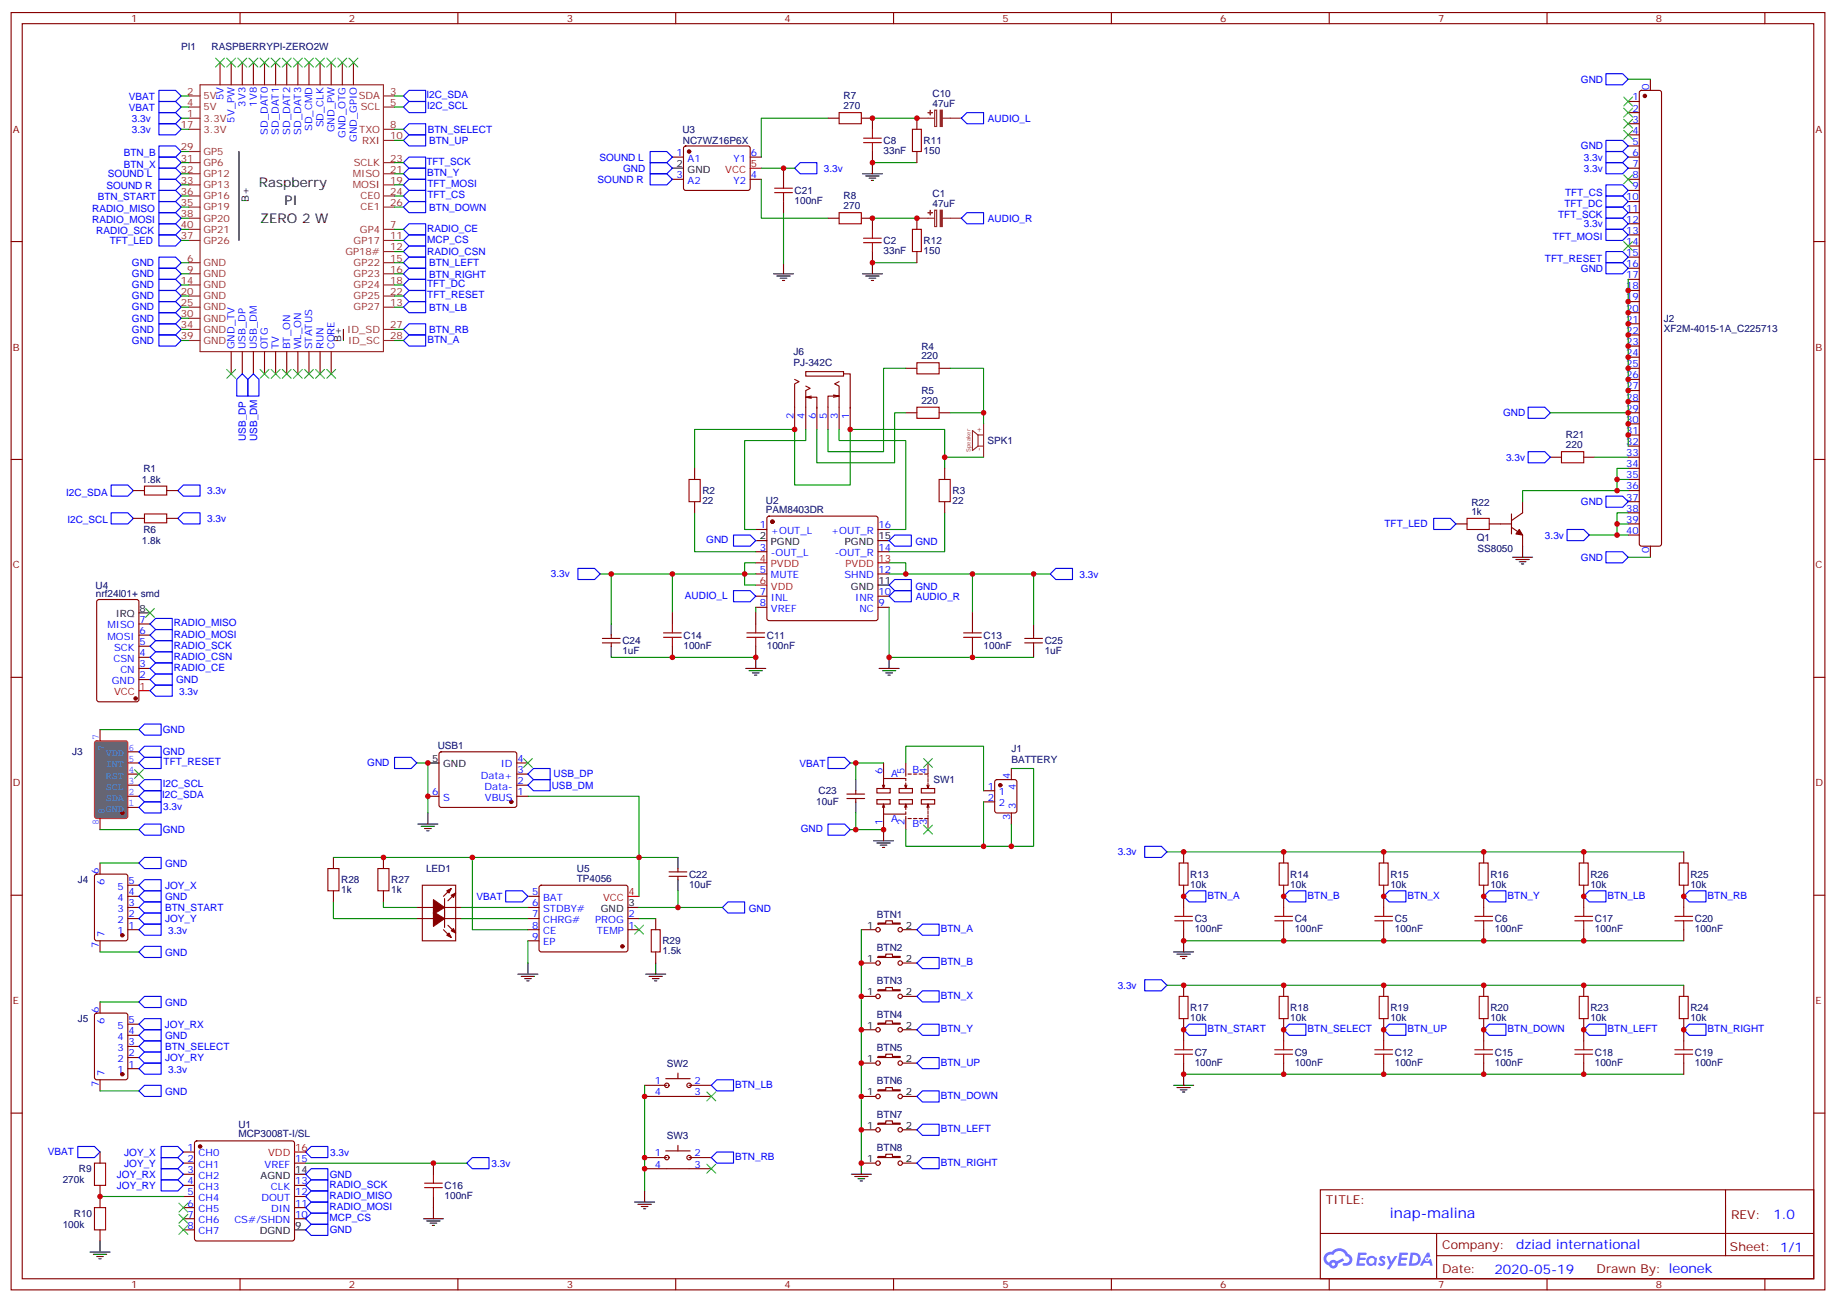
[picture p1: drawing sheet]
<svg xmlns="http://www.w3.org/2000/svg" width="583mm" height="413mm" viewBox="0 0 583 413" stroke-linecap="round" stroke-linejoin="round" font-family="sans-serif">
<defs><g id="words">
<text font-size="4.6" fill="#00f" x="441.2" y="386.6">inap-malina</text>
<g font-size="4.2">
<text x="82.2" y="59.4">Raspberry</text>
<text x="90.3" y="65">PI</text>
<text x="82.5" y="70.7">ZERO 2 W</text>
</g>
<g font-size="4.2" fill="#00f">
<text x="562.9" y="386.8">1.0</text>
<text x="481.3" y="396.4">dziad international</text>
<text x="474.4" y="404.2">2020-05-19</text>
</g>
<g font-size="3.9" fill="#800">
<text x="420.9" y="382.2">TITLE:</text>
<text x="549.5" y="386.8">REV:</text>
<text x="457.8" y="396.4">Company:</text>
<text x="549.1" y="397">Sheet: 1/1</text>
<text x="457.8" y="404">Date:</text>
<text x="506.8" y="404.1">Drawn By: leonek</text>
</g>
<g font-size="3.2" fill="#800">
<text x="41.6" y="7">1</text>
<text x="110.8" y="7">2</text>
<text x="179.9" y="7">3</text>
<text x="249.1" y="7">4</text>
<text x="318.2" y="7">5</text>
<text x="387.3" y="7">6</text>
<text x="456.5" y="7">7</text>
<text x="525.6" y="7">8</text>
<text x="4.1" y="42.1">A</text>
<text x="576.3" y="42.1">A</text>
<text x="4.1" y="111.2">B</text>
<text x="576.3" y="111.2">B</text>
<text x="4.1" y="180.4">C</text>
<text x="576.3" y="180.4">C</text>
<text x="4.1" y="249.5">D</text>
<text x="576.3" y="249.5">D</text>
<text x="4.1" y="318.7">E</text>
<text x="576.3" y="318.7">E</text>
<text x="41.6" y="408.8">1</text>
<text x="110.8" y="408.8">2</text>
<text x="179.9" y="408.8">3</text>
<text x="249.1" y="408.8">4</text>
<text x="318.2" y="408.8">5</text>
<text x="387.3" y="408.8">6</text>
<text x="456.5" y="408.8">7</text>
<text x="525.6" y="408.8">8</text>
</g>
<g font-size="3.2" fill="#000080">
<text x="57.5" y="15.7">PI1</text>
<text x="67.1" y="15.7">RASPBERRYPI-ZERO2W</text>
<text x="267.8" y="34.7">270</text>
<text x="267.8" y="31.5">R7</text>
<text x="296" y="33.9">47uF</text>
<text x="296" y="30.7">C10</text>
<text x="216.6" y="42.2">U3</text>
<text x="216.7" y="45.7">NC7WZ16P6X</text>
<text x="280.5" y="45.7">C8</text>
<text x="293.2" y="45.7">R11</text>
<text x="280.5" y="48.8">33nF</text>
<text x="293.2" y="48.9">150</text>
<text x="252.2" y="64.8">100nF</text>
<text x="252.2" y="61.6">C21</text>
<text x="267.8" y="63.3">R8</text>
<text x="296" y="65.7">47uF</text>
<text x="296" y="62.5">C1</text>
<text x="267.8" y="66.4">270</text>
<text x="280.5" y="77.5">C2</text>
<text x="293.2" y="77.5">R12</text>
<text x="280.5" y="80.6">33nF</text>
<text x="293.2" y="80.6">150</text>
<text x="528.1" y="105.2">XF2M-4015-1A_C225713</text>
<text x="528.1" y="102.1">J2</text>
<text x="251.9" y="112.7">J6</text>
<text x="292.5" y="110.9">R4</text>
<text x="251.8" y="116.3">PJ-342C</text>
<text x="292.5" y="114.1">220</text>
<text x="292.5" y="125">R5</text>
<text x="292.5" y="128.2">220</text>
<text x="313.4" y="141">SPK1</text>
<text x="497.1" y="142.3">220</text>
<text x="497.1" y="139.1">R21</text>
<text x="45.5" y="149.7">R1</text>
<text x="45" y="153.3">1.8k</text>
<text x="223" y="160">22</text>
<text x="223" y="156.8">R2</text>
<text x="243.1" y="160">U2</text>
<text x="302.3" y="160">22</text>
<text x="302.3" y="156.8">R3</text>
<text x="467.1" y="160.5">R22</text>
<text x="243.1" y="162.8">PAM8403DR</text>
<text x="467.1" y="163.4">1k</text>
<text x="45" y="172.7">1.8k</text>
<text x="45.5" y="169.1">R6</text>
<text x="468.8" y="171.6">Q1</text>
<text x="469" y="175.1">SS8050</text>
<text x="30.4" y="186.8">U4</text>
<text x="30.4" y="189.6">nrf24l01+ smd</text>
<text x="217" y="202.7">C14</text>
<text x="243.4" y="202.7">C11</text>
<text x="312.2" y="202.7">C13</text>
<text x="197.6" y="207.6">1uF</text>
<text x="197.6" y="204.5">C24</text>
<text x="217" y="205.9">100nF</text>
<text x="243.4" y="205.9">100nF</text>
<text x="312.2" y="205.9">100nF</text>
<text x="331.6" y="207.6">1uF</text>
<text x="331.6" y="204.5">C25</text>
<text x="23" y="239.7">J3</text>
<text x="138.9" y="237.6">USB1</text>
<text x="321.1" y="238.6">J1</text>
<text x="321" y="242.1">BATTERY</text>
<text x="296.3" y="248.5">SW1</text>
<text x="259.1" y="255.6">10uF</text>
<text x="259.8" y="252">C23</text>
<text x="24.7" y="280.3">J4</text>
<text x="108.3" y="280.3">R28</text>
<text x="124.2" y="280.3">R27</text>
<text x="135.2" y="276.6">LED1</text>
<text x="183.1" y="279.9">TP4056</text>
<text x="183.1" y="276.7">U5</text>
<text x="218.7" y="281.7">10uF</text>
<text x="218.7" y="278.6">C22</text>
<text x="377.8" y="281.7">10k</text>
<text x="377.8" y="278.5">R13</text>
<text x="409.6" y="281.7">10k</text>
<text x="409.6" y="278.5">R14</text>
<text x="441.3" y="281.7">10k</text>
<text x="441.3" y="278.5">R15</text>
<text x="473.1" y="281.7">10k</text>
<text x="473.1" y="278.5">R16</text>
<text x="504.8" y="281.7">10k</text>
<text x="504.8" y="278.5">R26</text>
<text x="536.6" y="281.7">10k</text>
<text x="536.6" y="278.5">R25</text>
<text x="108.3" y="283.5">1k</text>
<text x="124.2" y="283.4">1k</text>
<text x="278.4" y="291.2">BTN1</text>
<text x="379.2" y="292.6">C3</text>
<text x="411" y="292.6">C4</text>
<text x="442.7" y="292.6">C5</text>
<text x="474.5" y="292.6">C6</text>
<text x="506.2" y="292.6">C17</text>
<text x="538" y="292.6">C20</text>
<text x="210.3" y="299.7">R29</text>
<text x="379.2" y="295.8">100nF</text>
<text x="411" y="295.8">100nF</text>
<text x="442.7" y="295.8">100nF</text>
<text x="474.5" y="295.8">100nF</text>
<text x="506.2" y="295.8">100nF</text>
<text x="538" y="295.8">100nF</text>
<text x="210.3" y="302.9">1.5k</text>
<text x="278.4" y="301.8">BTN2</text>
<text x="278.4" y="312.4">BTN3</text>
<text x="278.4" y="323">BTN4</text>
<text x="377.8" y="320.9">R17</text>
<text x="409.6" y="320.9">R18</text>
<text x="441.3" y="320.9">R19</text>
<text x="473.1" y="320.9">R20</text>
<text x="504.8" y="320.9">R23</text>
<text x="536.6" y="320.9">R24</text>
<text x="24.7" y="324.4">J5</text>
<text x="377.8" y="324">10k</text>
<text x="409.6" y="324">10k</text>
<text x="441.3" y="324">10k</text>
<text x="473.1" y="324">10k</text>
<text x="504.8" y="324">10k</text>
<text x="536.6" y="324">10k</text>
<text x="278.4" y="333.6">BTN5</text>
<text x="379.2" y="335">C7</text>
<text x="411" y="335">C9</text>
<text x="442.7" y="335">C12</text>
<text x="474.5" y="335">C15</text>
<text x="506.2" y="335">C18</text>
<text x="538" y="335">C19</text>
<text x="211.6" y="338.5">SW2</text>
<text x="379.2" y="338.2">100nF</text>
<text x="411" y="338.2">100nF</text>
<text x="442.7" y="338.2">100nF</text>
<text x="474.5" y="338.2">100nF</text>
<text x="506.2" y="338.2">100nF</text>
<text x="538" y="338.2">100nF</text>
<text x="278.4" y="344.1">BTN6</text>
<text x="75.7" y="357.9">U1</text>
<text x="278.4" y="354.7">BTN7</text>
<text x="75.7" y="360.9">MCP3008T-I/SL</text>
<text x="211.6" y="361.5">SW3</text>
<text x="278.4" y="365.3">BTN8</text>
<text x="25.1" y="372">R9</text>
<text x="19.9" y="375.5">270k</text>
<text x="141.1" y="377.3">C16</text>
<text x="141.1" y="380.5">100nF</text>
<text x="19.9" y="389.6">100k</text>
<text x="23.4" y="386.1">R10</text>
</g>
<g font-size="3.2" fill="#00f">
<text x="501.8" y="26.2">GND</text>
<text x="523.5" y="28.5" transform="rotate(-90 523.5 28.5)">0</text>
<text x="40.9" y="31.7">VBAT</text>
<text x="40.9" y="35.2">VBAT</text>
<text x="70.9" y="31.8" transform="rotate(-90 70.9 31.8)">5V</text>
<text x="78" y="33.8" transform="rotate(-90 78 33.8)">3V3</text>
<text x="81.5" y="33.8" transform="rotate(-90 81.5 33.8)">1V8</text>
<text x="135.4" y="31.1">I2C_SDA</text>
<text x="135.5" y="34.5">I2C_SCL</text>
<text x="518.2" y="31.9">1</text>
<text x="518.2" y="35.4">2</text>
<text x="41.9" y="38.6">3.3v</text>
<text x="74.4" y="38.9" transform="rotate(-90 74.4 38.9)">5V_PW</text>
<text x="99.1" y="41.6" transform="rotate(-90 99.1 41.6)">SD_CMD</text>
<text x="102.7" y="40.4" transform="rotate(-90 102.7 40.4)">SD_CLK</text>
<text x="106.2" y="42" transform="rotate(-90 106.2 42)">GND_PW</text>
<text x="313.6" y="38.6">AUDIO_L</text>
<text x="518.2" y="38.9">3</text>
<text x="41.9" y="42.1">3.3v</text>
<text x="85" y="42.8" transform="rotate(-90 85 42.8)">SD_DAT0</text>
<text x="88.5" y="42.8" transform="rotate(-90 88.5 42.8)">SD_DAT1</text>
<text x="92.1" y="42.8" transform="rotate(-90 92.1 42.8)">SD_DAT2</text>
<text x="95.6" y="42.8" transform="rotate(-90 95.6 42.8)">SD_DAT3</text>
<text x="109.7" y="43.8" transform="rotate(-90 109.7 43.8)">GND_OTG</text>
<text x="113.2" y="45.1" transform="rotate(-90 113.2 45.1)">GND_GPIO</text>
<text x="135.8" y="42.1">BTN_SELECT</text>
<text x="136.2" y="45.6">BTN_UP</text>
<text x="501.8" y="47.4">GND</text>
<text x="518.2" y="42.4">4</text>
<text x="518.2" y="46">5</text>
<text x="39.3" y="49.7">BTN_B</text>
<text x="39.3" y="53.2">BTN_X</text>
<text x="135.4" y="52.3">TFT_SCK</text>
<text x="190.2" y="51">SOUND L</text>
<text x="214.8" y="49.5">1</text>
<text x="218.3" y="51.3">A1</text>
<text x="232.9" y="51.3">Y1</text>
<text x="238.3" y="49.5">6</text>
<text x="502.8" y="51">3.3v</text>
<text x="518.2" y="49.5">6</text>
<text x="518.2" y="53">7</text>
<text x="33.8" y="59.8">SOUND R</text>
<text x="34.3" y="56.3">SOUND L</text>
<text x="135.6" y="55.8">BTN_Y</text>
<text x="135.7" y="59.4">TFT_MOSI</text>
<text x="189.7" y="58.1">SOUND R</text>
<text x="197.8" y="54.4">GND</text>
<text x="214.8" y="56.6">3</text>
<text x="218.3" y="58.3">A2</text>
<text x="232.9" y="58.3">Y2</text>
<text x="238.3" y="56.6">4</text>
<text x="261.5" y="54.6">3.3v</text>
<text x="502.8" y="54.5">3.3v</text>
<text x="518.2" y="56.6">8</text>
<text x="31" y="63.4">BTN_START</text>
<text x="135.7" y="62.7">TFT_CS</text>
<text x="496.6" y="65.7">TFT_DC</text>
<text x="496.8" y="62.2">TFT_CS</text>
<text x="516.1" y="63.6">10</text>
<text x="518.2" y="60.1">9</text>
<text x="29.2" y="67.3">RADIO_MISO</text>
<text x="29.3" y="70.7">RADIO_MOSI</text>
<text x="136.3" y="66.9">BTN_DOWN</text>
<text x="313.6" y="70.4">AUDIO_R</text>
<text x="494.6" y="69.1">TFT_SCK</text>
<text x="516.1" y="67.1">11</text>
<text x="516.1" y="70.7">12</text>
<text x="30.6" y="74.3">RADIO_SCK</text>
<text x="34.8" y="77.4">TFT_LED</text>
<text x="135.6" y="73.5">RADIO_CE</text>
<text x="135.6" y="77">MCP_CS</text>
<text x="493" y="76.1">TFT_MOSI</text>
<text x="502.8" y="72.1">3.3v</text>
<text x="516.1" y="74.2">13</text>
<text x="516.1" y="77.7">14</text>
<text x="135.6" y="80.8">RADIO_CSN</text>
<text x="490.4" y="83.3">TFT_RESET</text>
<text x="516.1" y="81.2">15</text>
<text x="41.9" y="87.9">GND</text>
<text x="41.9" y="84.4">GND</text>
<text x="136.3" y="84.5">BTN_LEFT</text>
<text x="136.3" y="88.1">BTN_RIGHT</text>
<text x="501.8" y="86.2">GND</text>
<text x="516.1" y="84.8">16</text>
<text x="516.1" y="88.3">17</text>
<text x="41.9" y="95">GND</text>
<text x="41.9" y="91.5">GND</text>
<text x="135.6" y="91">TFT_DC</text>
<text x="135.6" y="94.5">TFT_RESET</text>
<text x="516.1" y="91.8">18</text>
<text x="516.1" y="95.4">19</text>
<text x="41.9" y="98.5">GND</text>
<text x="136.3" y="98.6">BTN_LB</text>
<text x="516.1" y="98.9">20</text>
<text x="41.9" y="105.6">GND</text>
<text x="41.9" y="102.1">GND</text>
<text x="136.3" y="105.7">BTN_RB</text>
<text x="516.1" y="102.4">21</text>
<text x="516.1" y="105.9">22</text>
<text x="41.9" y="109.1">GND</text>
<text x="74.4" y="110.9" transform="rotate(-90 74.4 110.9)">GND_TV</text>
<text x="78" y="110.9" transform="rotate(-90 78 110.9)">USB_DP</text>
<text x="81.5" y="110.9" transform="rotate(-90 81.5 110.9)">USB_DM</text>
<text x="85" y="110.9" transform="rotate(-90 85 110.9)">OTG</text>
<text x="88.5" y="110.9" transform="rotate(-90 88.5 110.9)">TV</text>
<text x="92.1" y="110.9" transform="rotate(-90 92.1 110.9)">BT_ON</text>
<text x="95.6" y="110.9" transform="rotate(-90 95.6 110.9)">WL_ON</text>
<text x="99.1" y="110.9" transform="rotate(-90 99.1 110.9)">STATUS</text>
<text x="102.7" y="110.9" transform="rotate(-90 102.7 110.9)">RUN</text>
<text x="106.2" y="110.9" transform="rotate(-90 106.2 110.9)">CORE</text>
<text x="135.7" y="108.8">BTN_A</text>
<text x="516.1" y="109.5">23</text>
<text x="516.1" y="113">24</text>
<text x="516.1" y="116.5">25</text>
<text x="516.1" y="120.1">26</text>
<text x="516.1" y="123.6">27</text>
<text x="516.1" y="127.1">28</text>
<text x="516.1" y="130.6">29</text>
<text x="251.9" y="133" transform="rotate(-90 251.9 133)">2</text>
<text x="255.4" y="133" transform="rotate(-90 255.4 133)">4</text>
<text x="258.9" y="133" transform="rotate(-90 258.9 133)">6</text>
<text x="262.5" y="133" transform="rotate(-90 262.5 133)">5</text>
<text x="266" y="133" transform="rotate(-90 266 133)">3</text>
<text x="269.5" y="133" transform="rotate(-90 269.5 133)">1</text>
<text x="477.1" y="132">GND</text>
<text x="516.1" y="134.2">30</text>
<text x="516.1" y="137.7">31</text>
<text x="78.1" y="139.9" transform="rotate(-90 78.1 139.9)">USB_DP</text>
<text x="81.6" y="139.9" transform="rotate(-90 81.6 139.9)">USB_DM</text>
<text x="516.1" y="141.2">32</text>
<text x="478.1" y="146.2">3.3v</text>
<text x="516.1" y="144.7">33</text>
<text x="516.1" y="148.3">34</text>
<text x="516.1" y="151.8">35</text>
<text x="516.1" y="155.3">36</text>
<text x="21" y="157.3">I2C_SDA</text>
<text x="65.7" y="156.9">3.3v</text>
<text x="501.8" y="160.3">GND</text>
<text x="516.1" y="158.9">37</text>
<text x="21.4" y="166.1">I2C_SCL</text>
<text x="65.7" y="165.7">3.3v</text>
<text x="241.2" y="167.7">1</text>
<text x="278.9" y="167.7">16</text>
<text x="439.5" y="167.3">TFT_LED</text>
<text x="516.1" y="162.4">38</text>
<text x="516.1" y="165.9">39</text>
<text x="224.2" y="172.4">GND</text>
<text x="244.7" y="169.4">+OUT_L</text>
<text x="263.8" y="169.4">+OUT_R</text>
<text x="290.6" y="173">GND</text>
<text x="490.4" y="170.9">3.3v</text>
<text x="516.1" y="169.4">40</text>
<text x="241.2" y="174.7">3</text>
<text x="244.7" y="176.5">-OUT_L</text>
<text x="265" y="176.5">-OUT_R</text>
<text x="278.9" y="174.7">14</text>
<text x="501.8" y="177.9">GND</text>
<text x="523.5" y="175.5" transform="rotate(-90 523.5 175.5)">0</text>
<text x="174.9" y="183.2">3.3v</text>
<text x="241.2" y="181.8">5</text>
<text x="244.7" y="183.6">MUTE</text>
<text x="268" y="183.6">SHND</text>
<text x="278.9" y="181.8">12</text>
<text x="342.7" y="183.4">3.3v</text>
<text x="217.4" y="190.2">AUDIO_L</text>
<text x="241.2" y="188.8">7</text>
<text x="244.7" y="190.6">INL</text>
<text x="271.5" y="190.6">INR</text>
<text x="278.9" y="188.8">10</text>
<text x="290.6" y="187.1">GND</text>
<text x="290.7" y="190.3">AUDIO_R</text>
<text x="44.3" y="197.7">7</text>
<text x="241.2" y="192.4">8</text>
<text x="244.7" y="194.1">VREF</text>
<text x="272.8" y="194.1">NC</text>
<text x="278.9" y="192.4">9</text>
<text x="34.1" y="203">MOSI</text>
<text x="34.1" y="199.4">MISO</text>
<text x="44.3" y="201.2">6</text>
<text x="55.2" y="198.8">RADIO_MISO</text>
<text x="55.2" y="202.3">RADIO_MOSI</text>
<text x="36.2" y="206.5">SCK</text>
<text x="44.3" y="208.2">4</text>
<text x="44.3" y="204.7">5</text>
<text x="55.2" y="205.8">RADIO_SCK</text>
<text x="55.2" y="209.4">RADIO_CSN</text>
<text x="36" y="210">CSN</text>
<text x="38.2" y="213.5">CN</text>
<text x="44.3" y="215.3">2</text>
<text x="44.3" y="211.8">3</text>
<text x="55.2" y="212.9">RADIO_CE</text>
<text x="35.5" y="217.1">GND</text>
<text x="55.9" y="216.9">GND</text>
<text x="56.9" y="220.4">3.3v</text>
<text x="51.7" y="232.6">GND</text>
<text x="51.7" y="239.6">GND</text>
<text x="51.9" y="242.8">TFT_RESET</text>
<text x="116.6" y="242.9">GND</text>
<text x="159" y="243.5">ID</text>
<text x="164.2" y="245.3">3</text>
<text x="164.2" y="241.8">4</text>
<text x="253.7" y="243.3">VBAT</text>
<text x="280.1" y="245.6" transform="rotate(-90 280.1 245.6)">6</text>
<text x="287.2" y="245.6" transform="rotate(-90 287.2 245.6)">5</text>
<text x="289.6" y="245.2">B</text>
<text x="294.2" y="245.6" transform="rotate(-90 294.2 245.6)">4</text>
<text x="51.7" y="249.7">I2C_SCL</text>
<text x="152.6" y="247.1">Data+</text>
<text x="153.8" y="250.6">Data-</text>
<text x="164.2" y="248.8">2</text>
<text x="175.1" y="250.3">USB_DM</text>
<text x="175.7" y="246.7">USB_DP</text>
<text x="282.9" y="246.6">A</text>
<text x="313.5" y="250.6">1</text>
<text x="320.7" y="247.2" transform="rotate(-90 320.7 247.2)">4</text>
<text x="322.4" y="250.7" transform="rotate(-90 322.4 250.7)">4</text>
<text x="51.4" y="253.2">I2C_SDA</text>
<text x="51.8" y="257.2">3.3v</text>
<text x="137.2" y="252.3">6</text>
<text x="140.7" y="254.1">S</text>
<text x="153.9" y="254.1">VBUS</text>
<text x="164.2" y="252.3">1</text>
<text x="313.5" y="254.1">2</text>
<text x="317" y="252.3">1</text>
<text x="317" y="255.9">2</text>
<text x="322.4" y="256.7" transform="rotate(-90 322.4 256.7)">3</text>
<text x="280.1" y="261.8" transform="rotate(-90 280.1 261.8)">1</text>
<text x="282.9" y="260.8">A</text>
<text x="287.2" y="261.8" transform="rotate(-90 287.2 261.8)">2</text>
<text x="289.6" y="262.5">B</text>
<text x="294.2" y="261.8" transform="rotate(-90 294.2 261.8)">3</text>
<text x="320.7" y="260.2" transform="rotate(-90 320.7 260.2)">3</text>
<text x="51.7" y="264.3">GND</text>
<text x="254.2" y="264.2">GND</text>
<text x="52.4" y="275.1">GND</text>
<text x="354.8" y="271.4">3.3v</text>
<text x="31.4" y="277.2" transform="rotate(-90 31.4 277.2)">6</text>
<text x="33.2" y="280.7" transform="rotate(-90 33.2 280.7)">6</text>
<text x="40.7" y="280.6">5</text>
<text x="37.2" y="285.9">4</text>
<text x="37.2" y="282.3">5</text>
<text x="40.7" y="287.6">3</text>
<text x="40.7" y="284.1">4</text>
<text x="52.4" y="282.1">JOY_X</text>
<text x="52.4" y="285.7">GND</text>
<text x="151.2" y="285.7">VBAT</text>
<text x="168.9" y="284.1">5</text>
<text x="168.9" y="287.6">6</text>
<text x="172.4" y="285.9">BAT</text>
<text x="383.3" y="285.2">BTN_A</text>
<text x="415.1" y="285.2">BTN_B</text>
<text x="446.8" y="285.2">BTN_X</text>
<text x="478.6" y="285.2">BTN_Y</text>
<text x="510.3" y="285.2">BTN_LB</text>
<text x="542.1" y="285.2">BTN_RB</text>
<text x="37.2" y="292.9">2</text>
<text x="37.2" y="289.4">3</text>
<text x="40.7" y="291.1">2</text>
<text x="52.4" y="289.2">BTN_START</text>
<text x="52.4" y="292.7">JOY_Y</text>
<text x="168.9" y="291.1">7</text>
<text x="172.4" y="289.4">STDBY#</text>
<text x="172.4" y="292.9">CHRG#</text>
<text x="188.9" y="292.9">PROG</text>
<text x="199.5" y="291.1">2</text>
<text x="237.7" y="289.4">GND</text>
<text x="33.2" y="297.3" transform="rotate(-90 33.2 297.3)">7</text>
<text x="37.2" y="296.4">1</text>
<text x="40.7" y="294.7">1</text>
<text x="53.4" y="296.2">3.3v</text>
<text x="168.9" y="294.7">8</text>
<text x="168.9" y="298.2">9</text>
<text x="172.4" y="296.4">CE</text>
<text x="172.4" y="300">EP</text>
<text x="189.5" y="296.4">TEMP</text>
<text x="199.5" y="294.7">1</text>
<text x="298.6" y="295.8">BTN_A</text>
<text x="31.4" y="300.8" transform="rotate(-90 31.4 300.8)">7</text>
<text x="52.4" y="303.3">GND</text>
<text x="298.6" y="306.4">BTN_B</text>
<text x="298.6" y="317">BTN_X</text>
<text x="354.8" y="313.7">3.3v</text>
<text x="31.4" y="321.3" transform="rotate(-90 31.4 321.3)">6</text>
<text x="52.4" y="319.2">GND</text>
<text x="33.2" y="324.8" transform="rotate(-90 33.2 324.8)">6</text>
<text x="37.2" y="330">4</text>
<text x="37.2" y="326.4">5</text>
<text x="40.7" y="328.2">4</text>
<text x="40.7" y="324.7">5</text>
<text x="52.4" y="326.2">JOY_RX</text>
<text x="52.4" y="329.8">GND</text>
<text x="298.6" y="327.6">BTN_Y</text>
<text x="383.3" y="327.6">BTN_START</text>
<text x="415.1" y="327.6">BTN_SELECT</text>
<text x="446.8" y="327.6">BTN_UP</text>
<text x="478.6" y="327.6">BTN_DOWN</text>
<text x="510.3" y="327.6">BTN_LEFT</text>
<text x="542.1" y="327.6">BTN_RIGHT</text>
<text x="37.2" y="333.5">3</text>
<text x="40.7" y="335.2">2</text>
<text x="40.7" y="331.7">3</text>
<text x="52.4" y="333.3">BTN_SELECT</text>
<text x="33.2" y="341.3" transform="rotate(-90 33.2 341.3)">7</text>
<text x="37.2" y="340.5">1</text>
<text x="37.2" y="337">2</text>
<text x="40.7" y="338.8">1</text>
<text x="52.4" y="336.8">JOY_RY</text>
<text x="53.4" y="340.3">3.3v</text>
<text x="298.6" y="338.1">BTN_UP</text>
<text x="31.4" y="344.8" transform="rotate(-90 31.4 344.8)">7</text>
<text x="52.4" y="347.4">GND</text>
<text x="207.9" y="344.1">1</text>
<text x="207.9" y="347.6">4</text>
<text x="220.5" y="344.1">2</text>
<text x="220.5" y="347.6">3</text>
<text x="233.4" y="345.2">BTN_LB</text>
<text x="298.6" y="348.7">BTN_DOWN</text>
<text x="298.6" y="359.3">BTN_LEFT</text>
<text x="59.5" y="365.2">1</text>
<text x="15.2" y="366.6">VBAT</text>
<text x="39.5" y="366.7">JOY_X</text>
<text x="39.5" y="370.2">JOY_Y</text>
<text x="59.5" y="368.8">2</text>
<text x="63" y="367">CH0</text>
<text x="63" y="370.5">CH1</text>
<text x="84" y="370.5">VREF</text>
<text x="93.7" y="368.8">15</text>
<text x="104.8" y="366.7">3.3v</text>
<text x="156" y="370.2">3.3v</text>
<text x="207.9" y="367">1</text>
<text x="207.9" y="370.5">4</text>
<text x="220.5" y="367">2</text>
<text x="220.5" y="370.5">3</text>
<text x="233.4" y="368.1">BTN_RB</text>
<text x="298.6" y="369.9">BTN_RIGHT</text>
<text x="37.1" y="373.8">JOY_RX</text>
<text x="37.1" y="377.3">JOY_RY</text>
<text x="59.5" y="372.3">3</text>
<text x="59.5" y="375.8">4</text>
<text x="63" y="374.1">CH2</text>
<text x="63" y="377.6">CH3</text>
<text x="86" y="377.6">CLK</text>
<text x="93.7" y="375.8">13</text>
<text x="104.6" y="376.9">RADIO_SCK</text>
<text x="104.6" y="373.8">GND</text>
<text x="59.5" y="379.3">5</text>
<text x="59.5" y="382.9">6</text>
<text x="63" y="381.1">CH4</text>
<text x="83" y="381.1">DOUT</text>
<text x="93.7" y="382.9">11</text>
<text x="93.7" y="379.3">12</text>
<text x="104.6" y="380.5">RADIO_MISO</text>
<text x="104.6" y="384">RADIO_MOSI</text>
<text x="59.5" y="386.4">7</text>
<text x="59.5" y="389.9">8</text>
<text x="63" y="384.6">CH5</text>
<text x="63" y="388.2">CH6</text>
<text x="74.4" y="388.2">CS#/SHDN</text>
<text x="86" y="384.6">DIN</text>
<text x="93.7" y="386.4">10</text>
<text x="104.6" y="387.5">MCP_CS</text>
<text x="63" y="391.7">CH7</text>
<text x="104.6" y="391.4">GND</text>
</g>
<g font-size="3.2" fill="#8d2323">
<text x="59.4" y="33.6">4</text>
<text x="59.4" y="30.1">2</text>
<text x="64.6" y="35">5V</text>
<text x="64.6" y="31.5">5V</text>
<text x="113.9" y="31.5">SDA</text>
<text x="114.5" y="35">SCL</text>
<text x="123.8" y="30.1">3</text>
<text x="123.8" y="33.6">5</text>
<text x="57.4" y="40.7">17</text>
<text x="59.4" y="37.1">1</text>
<text x="64.6" y="38.6">3.3V</text>
<text x="123.8" y="40.7">8</text>
<text x="57.4" y="47.7">29</text>
<text x="64.6" y="42.1">3.3V</text>
<text x="114" y="42.1">TXO</text>
<text x="114.9" y="45.6">RXI</text>
<text x="123.8" y="44.2">10</text>
<text x="57.4" y="51.3">31</text>
<text x="64.6" y="49.1">GP5</text>
<text x="64.6" y="52.7">GP6</text>
<text x="112.3" y="52.7">SCLK</text>
<text x="123.8" y="51.3">23</text>
<text x="57.4" y="54.8">32</text>
<text x="57.4" y="58.3">33</text>
<text x="64.6" y="56.2">GP12</text>
<text x="64.6" y="59.7">GP13</text>
<text x="112" y="59.7">MOSI</text>
<text x="112" y="56.2">MISO</text>
<text x="123.8" y="58.3">19</text>
<text x="123.8" y="54.8">21</text>
<text x="57.4" y="65.4">35</text>
<text x="57.4" y="61.8">36</text>
<text x="64.6" y="63.3">GP16</text>
<text x="114.4" y="63.3">CE0</text>
<text x="123.8" y="65.4">26</text>
<text x="123.8" y="61.8">24</text>
<text x="57.4" y="68.9">38</text>
<text x="64.6" y="66.8">GP19</text>
<text x="64.6" y="70.3">GP20</text>
<text x="114.4" y="66.8">CE1</text>
<text x="57.4" y="76">37</text>
<text x="57.4" y="72.4">40</text>
<text x="64.6" y="77.4">GP26</text>
<text x="64.6" y="73.8">GP21</text>
<text x="112.2" y="77.4">GP17</text>
<text x="114.3" y="73.8">GP4</text>
<text x="123.8" y="72.4">7</text>
<text x="123.8" y="76">11</text>
<text x="59.4" y="83">6</text>
<text x="109.6" y="80.9">GP18#</text>
<text x="123.8" y="83">15</text>
<text x="123.8" y="79.5">12</text>
<text x="59.4" y="86.5">9</text>
<text x="64.6" y="87.9">GND</text>
<text x="64.6" y="84.4">GND</text>
<text x="112.2" y="84.4">GP22</text>
<text x="112.2" y="87.9">GP23</text>
<text x="123.8" y="86.5">16</text>
<text x="57.4" y="93.6">20</text>
<text x="57.4" y="90.1">14</text>
<text x="64.6" y="95">GND</text>
<text x="64.6" y="91.5">GND</text>
<text x="112.2" y="95">GP25</text>
<text x="112.2" y="91.5">GP24</text>
<text x="123.8" y="93.6">22</text>
<text x="123.8" y="90.1">18</text>
<text x="57.4" y="97.1">25</text>
<text x="57.4" y="100.6">30</text>
<text x="64.6" y="98.5">GND</text>
<text x="112.2" y="98.5">GP27</text>
<text x="123.8" y="97.1">13</text>
<text x="57.4" y="104.2">34</text>
<text x="57.4" y="107.7">39</text>
<text x="64.6" y="102.1">GND</text>
<text x="64.6" y="105.6">GND</text>
<text x="110.2" y="105.6">ID_SD</text>
<text x="123.8" y="104.2">27</text>
<text x="123.8" y="107.7">28</text>
<text x="64.6" y="109.1">GND</text>
<text x="110.5" y="109.1">ID_SC</text>
</g>
<g font-size="3.2">
<text x="214.8" y="53">2</text>
<text x="218.3" y="54.8">GND</text>
<text x="79" y="64" transform="rotate(-90 79 64)">B+</text>
<text x="108.3" y="108.4" transform="rotate(-90 108.3 108.4)">B+</text>
<text x="241.2" y="171.2">2</text>
<text x="244.7" y="173">PGND</text>
<text x="268.2" y="173">PGND</text>
<text x="278.9" y="171.2">15</text>
<text x="278.9" y="185.3">11</text>
<text x="270.1" y="187.1">GND</text>
<text x="36.8" y="195.9">IRQ</text>
<text x="44.3" y="194.1">8</text>
<text x="137.2" y="241.8">5</text>
<text x="140.7" y="243.5">GND</text>
<text x="199.5" y="287.6">3</text>
<text x="190.7" y="289.4">GND</text>
<text x="275.3" y="294.7">1</text>
<text x="287.5" y="294.7">2</text>
<text x="275.3" y="305.3">1</text>
<text x="287.5" y="305.3">2</text>
<text x="275.3" y="315.8">1</text>
<text x="287.5" y="315.8">2</text>
<text x="275.3" y="326.4">1</text>
<text x="287.5" y="326.4">2</text>
<text x="275.3" y="337">1</text>
<text x="287.5" y="337">2</text>
<text x="275.3" y="347.6">1</text>
<text x="287.5" y="347.6">2</text>
<text x="275.3" y="358.2">1</text>
<text x="287.5" y="358.2">2</text>
<text x="275.3" y="368.8">1</text>
<text x="287.5" y="368.8">2</text>
<text x="82.7" y="374.1">AGND</text>
<text x="93.7" y="372.3">14</text>
<text x="93.7" y="389.9">9</text>
<text x="82.5" y="391.7">DGND</text>
</g>
<g font-size="3.2" fill="#f00">
<text x="238.3" y="53">5</text>
<text x="230.2" y="54.8">VCC</text>
<text x="241.2" y="178.3">4</text>
<text x="278.9" y="178.3">13</text>
<text x="241.2" y="185.3">6</text>
<text x="244.7" y="180">PVDD</text>
<text x="268.4" y="180">PVDD</text>
<text x="244.7" y="187.1">VDD</text>
<text x="36.2" y="220.6">VCC</text>
<text x="44.3" y="218.8">1</text>
<text x="191.4" y="285.9">VCC</text>
<text x="199.5" y="284.1">4</text>
<text x="93.7" y="365.2">16</text>
<text x="85.1" y="367">VDD</text>
</g>
<g font-size="3.2" fill="#00a5ff">
<text x="31.4" y="234.9" transform="rotate(-90 31.4 234.9)">7</text>
<text x="33.2" y="238.3" transform="rotate(-90 33.2 238.3)">7</text>
<text x="33.5" y="240">VDD</text>
<text x="40.7" y="238.2">6</text>
<text x="33.5" y="243.5">INT</text>
<text x="40.7" y="245.3">4</text>
<text x="40.7" y="241.8">5</text>
<text x="33.5" y="250.6">SCL</text>
<text x="33.5" y="247.1">RST</text>
<text x="40.7" y="248.8">3</text>
<text x="33.5" y="257.6">GND</text>
<text x="33.5" y="254.1">SDA</text>
<text x="40.7" y="255.9">1</text>
<text x="40.7" y="252.3">2</text>
<text x="31.4" y="261.8" transform="rotate(-90 31.4 261.8)">8</text>
<text x="33.2" y="258.4" transform="rotate(-90 33.2 258.4)">8</text>
</g>
<g font-size="2.5" fill="#8d2323">
<text x="311.5" y="137.3" transform="rotate(-90 311.5 137.3)">+</text>
<text x="311.5" y="143.2" transform="rotate(-90 311.5 143.2)">-</text>
</g>
<text font-size="1.8" fill="#8d2323" x="308.1" y="143.4" transform="rotate(-90 308.1 143.4)">Speaker</text>
</g></defs>
<g fill="none" stroke="#870000" stroke-width=".35">
<path d="M3.5 4h575.8v405.3h-575.8zM7.1 7.5h568.6v398.3h-568.6zM76.2 4v3.5M145.3 4v3.5M214.5 4v3.5M283.6 4v3.5M352.8 4v3.5M421.9 4v3.5M491.1 4v3.5M560.2 4v3.5M3.5 76.7h3.6M575.7 76.7h3.6"/>
<path d="M3.5 145.8h3.6M575.7 145.8h3.6M3.5 214.9h3.6M575.7 214.9h3.6M3.5 284.1h3.6M575.7 284.1h3.6M3.5 353.2h3.6M575.7 353.2h3.6M419.1 377.6h156.6v28.2h-156.6zM547.7 377.6v20.9M419.1 391.4h156.5M456 398.5h119.6"/>
<path d="M456 391.4v14.1M76.2 405.8v3.5M145.3 405.8v3.5M214.5 405.8v3.5M283.6 405.8v3.5M352.8 405.8v3.5M421.9 405.8v3.5M491.1 405.8v3.5M560.2 405.8v3.5"/>
</g>
<g fill="#5487ff">
<path d="M438.1 398.8a1.22 1.22 0 0 1 1.7 .2l-.4 .6a.47 .47 0 0 0-.3-.4 .47 .47 0 0 0-.5 .2l.1 .2a1.14 1.14 0 0 1 .8 1.8 1.14 1.14 0 0 1-1.9 0l-.2-.2 .5-.6 .7 .4a.29 .29 0 0 0 .3-.2 .29 .29 0 0 0-.2-.3 1.04 1.04 0 0 1-.6-1.7z"/>
<path d="M431.1 397.5h2.3l.4 .2-.2 .5h-1.8l-.1 .9h1.5l.3 .4-.3 .3h-1.6l-.2 1.1 1.7 .1 .2 .3-.2 .3-2.6 .1z"/>
<path d="M444.2 397.5l2.7 .2-.1 .5h-1.8l-.2 .9h1.6l.3 .4-.4 .3h-1.6l-.1 1.1 1.7 .1 .2 .3-.2 .3-2.7 .1z"/>
<path d="M453 397.5h.7l.3 1.3-.6 .3a.69 .69 0 0 0-1 .3 .69 .69 0 0 0 .4 .9 .69 .69 0 0 0 .9-.6l.5-.3 .6 2.2h-.8l-.3-.8h-1.7l-.5 .8h-.8z"/>
<path d="M440.2 398.6h.8l.6 1.8 1.1-1.8h.9l-2.6 4.2h-.8l.9-1.6z"/>
<path d="M447.8 397.5l-.6 4.2h1.3a2.11 2.11 0 0 0 2.5-2.2 2.11 2.11 0 0 0-2.5-2zM448.5 398.2a1.43 1.43 0 0 1 1.6 1.6 1.43 1.43 0 0 1-2 1.1z"/>
<path d="M434.1 399.1a1.54 1.54 0 0 0-.1 2.2 1.54 1.54 0 0 0 2.1 .1l.7 .3 .3-2.3-.6-.3a1.49 1.49 0 0 0-2.4 0zM434.3 400.1a.95 .95 0 0 1 1.9 0 .95 .95 0 0 1-1.9 0z"/>
<path d="M420.8 397.9a2.18 2.18 0 0 0 1.1 3.7 1.44 1.44 0 0 0 1.6 .9 1.44 1.44 0 0 0 1.2-1.5l2-1-.5-.7-1.9 1a1.47 1.47 0 0 0-2.4 .4 1.39 1.39 0 0 1-.7-1.9 1.39 1.39 0 0 1 2-.5 2.12 2.12 0 0 1 2.2-1.3 2.12 2.12 0 0 1 1.9 1.7 1.14 1.14 0 0 1 1 1.4 1.14 1.14 0 0 1-1.6 .7 .43 .43 0 0 0-.5 .4 .43 .43 0 0 0 .4 .5 1.98 1.98 0 0 0 2.5-1.3 1.98 1.98 0 0 0-1.2-2.5 3.1 3.1 0 0 0-5.3-.7l-.9 .1zM422.7 401.2a.55 .55 0 0 1 1.1 0 .55 .55 0 0 1-1.1 0z"/>
<circle cx="453" cy="399.6" r=".26"/>
</g>
<g fill="none" stroke="#870000" stroke-width=".35">
<path d="M213.4 49.8h3.6M213.4 56.9h3.6M217.2 46.5l.5-.2 20 .1 .4 .6v13l-.7 .4h-20l-.4-.7v-12.7zM238.1 49.8h3.6M238.1 56.9h3.6M255.8 117.9h12v1.4h-12zM267.8 118.6h2.1v11M252.2 120.4l1.4 .7-1.4 .7v14.5M255.8 122.5l1.4 .7-1.4 .7v12.4M257.5 126.4l-1.7-.4h3.5v3.6M257.5 125.7l-1.7 .3M259.3 129.2v7.1"/>
<path d="M264.6 125.3l1.7 .4h-3.5v10.6M266.3 121.1l-1.4 .7 1.4 .7v13.8M266.3 125.7l-1.7 .3M269.9 129.2v7.1M239.9 168h3.5M239.9 175.1h3.5M243.7 164l.4-.2h33.9l.5 .2 .2 .5v31.8l-.2 .4-.5 .3h-33.9l-.5-.3-.2-.4v-31.8zM278.7 168h3.5M278.7 175.1h3.5M30.9 190.5l.5-.2h12l.6 .4 .1 31.3-.5 .7h-12.2l-.7-.5v-31.2zM44.1 198h3.5M239.9 182.1h3.5"/>
<path d="M239.9 189.2h3.5M239.9 192.7h3.5M278.7 182.1h3.5M278.7 189.2h3.5M278.7 192.7h3.5M44.1 215.7h3.5M44.1 212.1h3.5M44.1 208.6h3.5M44.1 205.1h3.5M44.1 201.5h3.5M278.3 250.2h4.3v1.4h-4.3zM278.3 253.8h4.3v1.4h-4.3z"/>
<path d="M280.1 256.2l.4-1v3.1h7v-.7M280.5 255.2l.3 1M280.5 242.1v5M280.5 258.3v5M280.8 249.2l-.3 1M285.4 250.2h4.2v1.4h-4.2zM285.4 253.8h4.2v1.4h-4.2zM287.2 256.2l.3-1v1.7M287.5 248.5v1.7l-.3-1M287.5 247.8v-.7h-7v3.1l-.4-1M287.5 255.2l.4 1M287.5 242.1v4.2"/>
<path d="M287.5 259v4.3M287.9 249.2l-.4 1M288.2 259.8h1.1M288.2 245.6h1.1M290 259.8h1M290 245.6h1M291.7 259.8h1.1M291.7 245.6h1.1M292.5 250.2h4.2v1.4h-4.2zM292.5 253.8h4.2v1.4h-4.2zM293.5 259.8h1.1v3.5M294.2 256.2l.4-1v1.7"/>
<path d="M294.6 248.5v1.7l-.4-1M294.6 255.2l.3 1M294.6 242.1v3.5h-1.1M294.6 246v.7M294.6 247.1v1M294.6 257.3v1M294.6 258.7v.7M294.9 249.2l-.3 1"/>
</g>
<g fill="#870000" stroke="#870000" stroke-width=".35">
<circle cx="43" cy="221.7" r=".53"/>
<circle cx="245.2" cy="165.6" r=".53"/>
<circle cx="218.7" cy="48.1" r=".53"/>
</g>
<path d="M238.1 53.4h3.6M239.9 178.6h3.5M278.7 178.6h3.5M239.9 185.7h3.5M44.1 219.2h3.5" fill="none" stroke="#f00" stroke-width=".35"/>
<g fill="none" stroke="#000" stroke-width=".35">
<path d="M213.4 53.4h3.6M273.8 55.1h6.3M274.8 55.8h4.2M275.9 56.6h2.1M276.6 57.3h.7M276.9 51.6v3.5M239.9 171.6h3.5M278.7 171.6h3.5M44.1 194.5h3.5M278.7 185.7h3.5M236.7 212.1h6.4M237.8 212.8h4.2"/>
<path d="M238.8 213.5h2.1M239.5 214.2h.7M239.9 208.6v3.5M279 212.1h6.4M280.1 212.8h4.2M281.2 213.5h2.1M281.9 214.2h.7M282.2 208.6v3.5M375.7 298.6v3.5M372.5 302.1h6.4M373.6 302.8h4.2M374.6 303.5h2.2"/>
<path d="M375.4 304.2h.7M372.5 344.4h6.4M373.6 345.1h4.2M374.6 345.8h2.2M375.4 346.5h.7M375.7 340.9v3.5M28.6 397.3h6.3M29.6 398h4.3M30.7 398.7h2.1M31.4 399.5h.7M31.7 393.8v3.5"/>
</g>
<g fill="none" stroke="#00f" stroke-width=".35">
<path d="M206.4 48.1h5.3l1.7 1.7-1.7 1.8h-5.3zM206.4 55.1h5.3l1.7 1.8-1.7 1.8h-5.3zM206.4 51.6h5.3l1.7 1.8-1.7 1.7h-5.3zM252.2 53.4l1.8-1.8h5.3v3.5h-5.3zM35.3 153.9h5.3l1.7 1.8-1.7 1.7h-5.3zM58.2 153.9h5.3v3.5h-5.3l-1.8-1.7zM35.3 162.7h5.3l1.7 1.8-1.7 1.8h-5.3zM56.4 164.5l1.8-1.8h5.3v3.6h-5.3zM47.6 198l1.8-1.7h5.3v3.5h-5.3zM183.4 180.4h5.3l1.8 1.7-1.8 1.8h-5.3zM333.4 182.1l1.7-1.7h5.3v3.5h-5.3zM47.6 201.5l1.8-1.7h5.3v3.5h-5.3z"/>
<path d="M47.6 205.1l1.8-1.8h5.3v3.5h-5.3zM47.6 208.6l1.8-1.8h5.3v3.6h-5.3zM47.6 212.1l1.8-1.7h5.3v3.5h-5.3zM47.6 215.7l1.8-1.8h5.3v3.5h-5.3zM47.6 219.2l1.8-1.8h5.3v3.5h-5.3zM262.8 240.3h5.3l1.8 1.8-1.8 1.8h-5.3zM363.4 268.6h5.3l1.7 1.7-1.7 1.8h-5.3zM375.7 284.4l1.8-1.7h5.3v3.5h-5.3zM407.5 284.4l1.7-1.7h5.3v3.5h-5.3zM439.2 284.4l1.8-1.7h5.3v3.5h-5.3zM471 284.4l1.7-1.7h5.3v3.5h-5.3zM363.4 310.9h5.3l1.7 1.8-1.7 1.7h-5.3z"/>
<path d="M375.7 326.8l1.8-1.8h5.3v3.5h-5.3zM407.5 326.8l1.7-1.8h5.3v3.5h-5.3zM24.7 363.8h5.3l1.7 1.8-1.7 1.7h-5.3zM51.2 363.8h5.2l1.8 1.8-1.8 1.7h-5.2zM97 365.6l1.8-1.8h5.3v3.5h-5.3z"/>
</g>
<path d="M291 37.5h5.7M296.7 35h.6v5.1h-.6zM299.2 37.5h6M310.4 138h1.8M310.4 138v3.6M310.4 138l-1.7-1.4v6.4l1.7-1.4M312.2 134.5v10.6M310.4 141.6h1.8" fill="none" stroke="#8c2424" stroke-width=".35"/>
<path d="M262.8 37.5h-21.1v12.3M241.7 56.9v12.4h21.1M276.9 51.6h14.1M276.9 83.4h14.1M194 208.6h45.9M370.4 270.3h164.1M375.7 298.6h158.8M375.7 340.9h158.8" fill="none" stroke="#008700" stroke-width=".35"/>
<g fill="#8c2424" stroke="#8c2424" stroke-width=".35">
<path d="M298.4 35h.7v5.1h-.7z"/>
<path d="M295.3 35v1.4z"/>
<path d="M294.6 35.7l1.4 .1z"/>
</g>
<path d="M293.2 240.7l2.8 2.8M296 240.7l-2.8 2.8M293.2 261.9l2.8 2.8M296 261.9l-2.8 2.8" fill="none" stroke="#3c3" stroke-width=".35"/>
<path d="M30.2 235.3l.5-.2h9.2l.6 .4 .1 23.5-.5 .7-9.4 .1-.7-.5v-23.5z" fill="#666" stroke="#ff1463" stroke-width=".35"/>
<g fill="#870000" stroke="#870000" stroke-width=".35">
<path d="M482.2 168l1.1 1.8-2.1-.4z"/>
<path d="M143.2 295.4l.7-.7 .7 1.4z"/>
<path d="M142.5 296.1l.7 1.4-1.4-.7z"/>
<path d="M137.6 289.4l3.5 2.1-3.5 2.5z"/>
<path d="M143.2 284.1l1.4-.7-.7 1.4z"/>
<path d="M141.8 282.7l1.4-.7-.7 1.4z"/>
<path d="M137.6 285.5l3.5 2.5-3.5 2.1z"/>
<circle cx="38.8" cy="258" r=".53"/>
<circle cx="63.5" cy="363.8" r=".53"/>
<circle cx="317.5" cy="249.2" r=".53"/>
<circle cx="522.1" cy="30.4" r=".53"/>
<circle cx="38.8" cy="296.8" r=".53"/>
<circle cx="38.8" cy="340.9" r=".53"/>
<circle cx="197.6" cy="300.3" r=".53"/>
<circle cx="162.3" cy="254.5" r=".53"/>
</g>
<g fill="none" stroke="#870000" stroke-width=".35">
<path d="M69.8 19.9v7M73.4 19.9v7M76.9 19.9v7M80.4 19.9v7M84 19.9v7M87.5 19.9v7M91 19.9v7M94.5 19.9v7M98.1 19.9v7M101.6 19.9v7M105.1 19.9v7M108.7 19.9v7"/>
<path d="M112.2 19.9v7M262.8 37.5h3.5M273.4 37.5h3.5v3.5M291 37.5v3.5M516.8 32.2h3.5M516.8 35.7h3.5M516.8 39.3h3.5M520.6 28.9l.5-.2h5.6l.5 .2 .2 .5v143.2l-.2 .5-.5 .2h-5.6l-.5-.2-.3-.5v-143.2zM523.9 25.2v3.5M248.7 53.4v3.5M276.9 48.1v3.5M291 48.1v3.5"/>
<path d="M516.8 42.8h3.5M516.8 46.3h3.5M516.8 49.8h3.5M516.8 53.4h3.5M516.8 56.9h3.5M248.7 64v3.5M262.8 69.3h3.5M273.4 69.3h3.5v3.5M276.9 79.8v3.6M291 69.3v3.5M291 79.8v3.6M516.8 60.4h3.5"/>
<path d="M516.8 64h3.5M516.8 67.5h3.5M516.8 71h3.5M516.8 74.5h3.5M516.8 78.1h3.5M516.8 81.6h3.5M516.8 85.1h3.5M516.8 88.7h3.5M516.8 92.2h3.5M516.8 95.7h3.5M516.8 99.2h3.5M73.4 111.6v7"/>
<path d="M76.9 111.6v7M80.4 111.6v7M84 111.6v7M87.5 111.6v7M91 111.6v7M94.5 111.6v7M98.1 111.6v7M101.6 111.6v7M105.1 111.6v7M287.5 116.9h3.5M298.1 116.9h3.5M516.8 102.8h3.5"/>
<path d="M516.8 106.3h3.5M516.8 109.8h3.5M516.8 113.3h3.5M516.8 116.9h3.5M287.5 131h3.5M298.1 131h3.5M516.8 120.4h3.5M516.8 123.9h3.5M516.8 127.5h3.5M516.8 131h3.5M516.8 134.5h3.5M516.8 138h3.5"/>
<path d="M42.3 155.7h3.6M52.9 155.7h3.5M220.5 148.6v3.6M220.5 159.2v3.5M299.9 148.6v3.6M299.9 159.2v3.5M483.3 159.2v3.5l-3.5 2.5M492.1 145.1h3.6M502.7 145.1h3.5M516.8 141.6h3.5M516.8 145.1h3.5M516.8 148.6h3.5"/>
<path d="M516.8 152.2h3.5M516.8 155.7h3.5M516.8 159.2h3.5M42.3 164.5h3.6M52.9 164.5h3.5M462.1 166.3h3.6M472.7 166.3h7.1M479.8 167.3l3.5 2.5v3.5M479.8 163.1v6.3M516.8 162.7h3.5M516.8 166.3h3.5M516.8 169.8h3.5"/>
<path d="M523.9 173.3v3.5M213.4 194.5v3.5M239.9 194.5v3.5M308.7 194.5v3.5M191.2 204h5.6M191.2 202.6h5.6M194 201.5v1.1M194 204v1.1M213.4 205.1v3.5M239.9 205.1v3.5M308.7 205.1v3.5M325.3 204h5.6"/>
<path d="M325.3 202.6h5.6M328.1 201.5v1.1M328.1 204v1.1M31.7 231.5v3.6M40.6 238.6h3.5M139.6 238.8l.5-.2h23.2l.5 .2 .2 .5v16.5l-.7 .4h-23.5l-.5-.7v-16.2zM31.7 259.8v3.5M40.6 256.2h3.5M40.6 252.7h3.5M40.6 249.2h3.5M40.6 245.6h3.5M40.6 242.1h3.5"/>
<path d="M135.8 252.7h3.5M164 252.7h3.6M164 249.2h3.6M164 245.6h3.6M164 242.1h3.6M268.8 253.4h5.7M268.8 252h5.7M271.6 250.9v1.1M271.6 253.4v1.1M312.2 250.9h3.5M312.2 254.5h3.5M316 247.6l.4-.2h5.7l.6 .4 .1 9.5-.5 .6-5.9 .1-.6-.5-.1-9.4z"/>
<path d="M321 243.9v3.5M321 258v3.5M30.2 277.6l.5-.2h9.2l.6 .4 .1 20.1-.5 .6-9.4 .1-.7-.5v-20zM31.7 273.9v3.5M105.8 272.1v3.5M121.7 272.1v3.5M212.4 278.1h5.6M212.4 276.7h5.6M215.2 275.6v1.1M215.2 278.1v1.1M375.7 270.3v3.6M407.5 270.3v3.6"/>
<path d="M439.2 270.3v3.6M471 270.3v3.6M502.7 270.3v3.6M534.5 270.3v3.6M31.7 298.6v3.5M40.6 295h3.5M40.6 291.5h3.5M40.6 288h3.5M40.6 284.4h3.5M40.6 280.9h3.5M105.8 282.7v3.5M121.7 282.7v3.5"/>
<path d="M132.3 291.5h5.3M132.3 288h5.3M134.1 280.9h10.5v17.7h-10.5zM140.8 295l2.4 2.5M141.1 291.5h5.3M141.1 288h5.3M141.1 285.2v9.1M142.2 293.6l2.4 2.5M143.2 282l-2.4 2.4M144.6 283.4l-2.4 2.5M167.6 295h3.5M167.6 291.5h3.5"/>
<path d="M167.6 288h3.5M167.6 284.4h3.5M167.6 298.6h3.5M171.3 281.1l.5-.2h26.8l.5 .2 .2 .5v20.1l-.7 .4-27.1-.1-.4-.6v-19.8zM199.3 295h3.5M199.3 291.5h3.5M208.1 291.5v3.5M273.4 295h4.6M278.7 292.9h2.5v-.7h2.1v.7h2.5v.4h-7.1zM286.5 295h4.5M375.7 280.9v7.1M375.7 295v3.6"/>
<path d="M407.5 280.9v7.1M407.5 295v3.6M439.2 280.9v7.1M439.2 295v3.6M471 280.9v7.1M471 295v3.6M502.7 280.9v7.1M502.7 295v3.6M534.5 280.9v7.1M534.5 295v3.6M31.7 318v3.5M208.1 302.1v3.5"/>
<path d="M273.4 305.6h4.6M273.4 316.2h4.6M278.7 303.5h2.5v-.7h2.1v.7h2.5v.3h-7.1zM278.7 314.1h2.5v-.7h2.1v.7h2.5v.3h-7.1zM286.5 305.6h4.5M286.5 316.2h4.5M375.7 312.7v3.5M407.5 312.7v3.5M439.2 312.7v3.5M471 312.7v3.5M502.7 312.7v3.5M534.5 312.7v3.5"/>
<path d="M30.2 321.7l.5-.2h9.2l.6 .4 .1 20-.5 .7-9.4 .1-.7-.5v-20zM40.6 339.1h3.5M40.6 335.6h3.5M40.6 332.1h3.5M40.6 328.5h3.5M40.6 325h3.5M273.4 326.8h4.6M273.4 337.4h4.6M278.7 324.7h2.5v-.7h2.1v.7h2.5v.3h-7.1zM278.7 335.2h2.5v-.7h2.1v.7h2.5v.4h-7.1zM286.5 326.8h4.5M286.5 337.4h4.5"/>
<path d="M375.7 323.3v7M375.7 337.4v3.5M407.5 323.3v7M407.5 337.4v3.5M439.2 323.3v7M439.2 337.4v3.5M471 323.3v7M471 337.4v3.5M502.7 323.3v7M502.7 337.4v3.5M534.5 323.3v7M534.5 337.4v3.5"/>
<path d="M31.7 342.7v3.5M204.6 347.9h21.2M204.6 344.4h7.1M211.3 342.3h7.8M215.2 340.5v1.8M218.7 344.4h7.1M273.4 347.9h4.6M273.4 358.5h4.6M278.7 345.8h2.5v-.7h2.1v.7h2.5v.4h-7.1zM278.7 356.4h2.5v-.7h2.1v.7h2.5v.4h-7.1zM286.5 347.9h4.5M286.5 358.5h4.5"/>
<path d="M31.7 365.6v3.5M31.7 376.2v7M58.2 365.6h3.5M58.2 369.1h3.5M58.2 372.6h3.5M58.2 376.2h3.5M58.2 379.7h3.5M62 362.3l.4-.2h30.4l.5 .2 .2 .5v30.3l-.2 .5-.5 .2h-30.4l-.5-.2-.2-.5v-30.3zM93.5 369.1h3.5M93.5 376.2h3.5M93.5 379.7h3.5M137.6 369.1v3.5"/>
<path d="M137.6 379.7v3.5M204.6 367.3h7.1M204.6 370.9h21.2M211.3 365.2h7.8M215.2 363.5v1.7M218.7 367.3h7.1M273.4 369.1h4.6M278.7 367h2.5v-.7h2.1v.7h2.5v.3h-7.1zM286.5 369.1h4.5M31.7 390.3v3.5M58.2 383.2h3.5M58.2 386.8h3.5"/>
<path d="M58.2 390.3h3.5M93.5 383.2h3.5M93.5 386.8h3.5"/>
<circle cx="278.7" cy="295" r=".71"/>
<circle cx="285.8" cy="295" r=".71"/>
<circle cx="278.7" cy="305.6" r=".71"/>
<circle cx="278.7" cy="316.2" r=".71"/>
<circle cx="285.8" cy="316.2" r=".71"/>
<circle cx="285.8" cy="305.6" r=".71"/>
<circle cx="278.7" cy="337.4" r=".71"/>
<circle cx="278.7" cy="326.8" r=".71"/>
<circle cx="285.8" cy="337.4" r=".71"/>
<circle cx="285.8" cy="326.8" r=".71"/>
<circle cx="211.7" cy="344.4" r=".71"/>
<circle cx="218.7" cy="344.4" r=".71"/>
<circle cx="278.7" cy="358.5" r=".71"/>
<circle cx="278.7" cy="347.9" r=".71"/>
<circle cx="285.8" cy="358.5" r=".71"/>
<circle cx="285.8" cy="347.9" r=".71"/>
<circle cx="211.7" cy="367.3" r=".71"/>
<circle cx="218.7" cy="367.3" r=".71"/>
<circle cx="278.7" cy="369.1" r=".71"/>
<circle cx="285.8" cy="369.1" r=".71"/>
</g>
<g fill="none" stroke="#000" stroke-width=".35">
<path d="M75.8 48.1v28.2M245.5 86.9h6.4M246.6 87.6h4.2M247.6 88.3h2.2M248.4 89h.7M248.7 83.4v3.5M273.8 86.9h6.3M274.8 87.6h4.2M275.9 88.3h2.1M276.6 89h.7M276.9 83.4v3.5M109 104.5v3.6"/>
<path d="M480.1 176.8h6.4M481.2 177.6h4.2M482.2 178.3h2.2M483 179h.7M483.3 173.3v3.5M194 198v3.5M328.1 198v3.5M194 205.1v3.5M328.1 205.1v3.5M135.8 242.1h3.5M135.8 258v3.5M271.6 247.4v3.5"/>
<path d="M271.6 254.5v3.5M132.6 261.5h6.4M133.7 262.2h4.2M134.8 262.9h2.1M135.5 263.6h.7M215.2 272.1v3.5M215.2 279.2v3.5M277.3 266.8h6.3M278.3 267.5h4.3M279.4 268.2h2.1M280.1 268.9h.7M280.5 263.3v3.5"/>
<path d="M199.3 288h3.5M164.4 309.1h6.3M165.5 309.8h4.2M166.5 310.6h2.1M167.2 311.3h.7M167.6 305.6v3.5M205 309.1h6.3M206 309.8h4.3M207.1 310.6h2.1M207.8 311.3h.7M208.1 305.6v3.5M93.5 372.6h3.5"/>
<path d="M204.6 377.9v3.6M270.2 372.6h6.4M271.3 373.3h4.2M272.3 374.1h2.2M273 374.8h.8M273.4 369.1v3.5M93.5 390.3h3.5M134.4 386.8h6.4M135.5 387.5h4.2M136.5 388.2h2.1M137.2 388.9h.7M137.6 383.2v3.6"/>
<path d="M201.4 381.5h6.4M202.5 382.2h4.2M203.6 382.9h2.1M204.3 383.6h.7"/>
</g>
<path d="M199.3 284.4h3.5M93.5 365.6h3.5" fill="none" stroke="#f00" stroke-width=".35"/>
<g fill="none" stroke="#3c3" stroke-width=".35">
<path d="M68.4 18.5l2.9 2.8M71.3 18.5l-2.9 2.8M72 18.5l2.8 2.8M74.8 18.5l-2.8 2.8M75.5 18.5l2.8 2.8M78.3 18.5l-2.8 2.8M79 18.5l2.8 2.8M81.8 18.5l-2.8 2.8M82.5 18.5l2.9 2.8M85.4 18.5l-2.9 2.8M86.1 18.5l2.8 2.8M88.9 18.5l-2.8 2.8"/>
<path d="M89.6 18.5l2.8 2.8M92.4 18.5l-2.8 2.8M93.1 18.5l2.9 2.8M96 18.5l-2.9 2.8M96.7 18.5l2.8 2.8M99.5 18.5l-2.8 2.8M100.2 18.5l2.8 2.8M103 18.5l-2.8 2.8M103.7 18.5l2.8 2.8M106.5 18.5l-2.8 2.8M107.2 18.5l2.9 2.8M110.1 18.5l-2.9 2.8"/>
<path d="M110.8 18.5l2.8 2.8M113.6 18.5l-2.8 2.8M515.4 30.8l2.8 2.8M515.4 34.3l2.8 2.8M515.4 37.9l2.8 2.8M518.2 30.8l-2.8 2.8M518.2 34.3l-2.8 2.8M518.2 37.9l-2.8 2.8M515.4 41.4l2.8 2.8M515.4 55.5l2.8 2.8M518.2 41.4l-2.8 2.8M518.2 55.5l-2.8 2.8"/>
<path d="M515.4 76.7l2.8 2.8M518.2 76.7l-2.8 2.8M72 117.2l2.8 2.9M74.8 117.2l-2.8 2.9M82.5 117.2l2.9 2.9M85.4 117.2l-2.9 2.9M86.1 117.2l2.8 2.9M88.9 117.2l-2.8 2.9M89.6 117.2l2.8 2.9M92.4 117.2l-2.8 2.9M93.1 117.2l2.9 2.9M96 117.2l-2.9 2.9"/>
<path d="M96.7 117.2l2.8 2.9M99.5 117.2l-2.8 2.9M100.2 117.2l2.8 2.9M103 117.2l-2.8 2.9M103.7 117.2l2.8 2.9M106.5 117.2l-2.8 2.9M46.2 193.1l2.8 2.8M49 193.1l-2.8 2.8M42.7 244.2l2.8 2.9M45.5 244.2l-2.8 2.9M166.2 240.7l2.8 2.8M169 240.7l-2.8 2.8"/>
<path d="M201.4 293.6l2.9 2.8M204.3 293.6l-2.9 2.8M224.4 346.5l2.8 2.9M227.2 346.5l-2.8 2.9M224.4 369.5l2.8 2.8M227.2 369.5l-2.8 2.8M56.8 381.8l2.8 2.8M56.8 385.3l2.8 2.9M56.8 388.9l2.8 2.8M59.6 381.8l-2.8 2.8M59.6 385.3l-2.8 2.9M59.6 388.9l-2.8 2.8"/>
</g>
<g fill="none" stroke="#00f" stroke-width=".35">
<path d="M50.4 28.7h5.3l1.8 1.7-1.8 1.8h-5.3zM50.4 32.2h5.3l1.8 1.8-1.8 1.7h-5.3zM50.4 35.7h5.3l1.8 1.8-1.8 1.8h-5.3zM50.4 39.3h5.3l1.8 1.7-1.8 1.8h-5.3zM128.1 30.4l1.7-1.7h5.3v3.5h-5.3zM128.1 34l1.7-1.8h5.3v3.5h-5.3zM306.9 35.7h5.3v3.6h-5.3l-1.7-1.8zM509.8 23.4h5.3l1.7 1.8-1.7 1.7h-5.3zM50.4 53.4h5.3l1.8 1.7-1.8 1.8h-5.3zM50.4 56.9h5.3l1.8 1.8-1.8 1.7h-5.3zM50.4 46.3h5.3l1.8 1.8-1.8 1.7h-5.3zM50.4 49.8h5.3l1.8 1.8-1.8 1.8h-5.3z"/>
<path d="M128.1 58.7l1.7-1.8h5.3v3.5h-5.3zM128.1 51.6l1.7-1.8h5.3v3.6h-5.3zM128.1 55.1l1.7-1.7h5.3v3.5h-5.3zM128.1 41l1.7-1.7h5.3v3.5h-5.3zM128.1 44.6l1.7-1.8h5.3v3.5h-5.3zM509.8 44.6h5.3l1.7 1.7-1.7 1.8h-5.3zM509.8 48.1h5.3l1.7 1.7-1.7 1.8h-5.3zM509.8 51.6h5.3l1.7 1.8-1.7 1.7h-5.3zM509.8 58.7h5.3l1.7 1.7-1.7 1.8h-5.3zM50.4 74.5h5.3l1.8 1.8-1.8 1.8h-5.3zM50.4 64h5.3l1.8 1.7-1.8 1.8h-5.3zM50.4 71h5.3l1.8 1.8-1.8 1.7h-5.3z"/>
<path d="M50.4 67.5h5.3l1.8 1.8-1.8 1.7h-5.3zM50.4 60.4h5.3l1.8 1.8-1.8 1.8h-5.3zM128.1 62.2l1.7-1.8h5.3v3.6h-5.3zM128.1 79.8l1.7-1.7h5.3v3.5h-5.3zM128.1 72.8l1.7-1.8h5.3v3.5h-5.3zM128.1 76.3l1.7-1.8h5.3v3.6h-5.3zM128.1 65.7l1.7-1.7h5.3v3.5h-5.3zM306.9 67.5h5.3v3.5h-5.3l-1.7-1.7zM509.8 79.8h5.3l1.7 1.8-1.7 1.8h-5.3zM509.8 72.8h5.3l1.7 1.7-1.7 1.8h-5.3zM509.8 65.7h5.3l1.7 1.8-1.7 1.8h-5.3zM509.8 62.2h5.3l1.7 1.8-1.7 1.7h-5.3z"/>
<path d="M509.8 69.3h5.3l1.7 1.7-1.7 1.8h-5.3zM50.4 99.2h5.3l1.8 1.8-1.8 1.8h-5.3zM50.4 95.7h5.3l1.8 1.8-1.8 1.7h-5.3zM50.4 92.2h5.3l1.8 1.7-1.8 1.8h-5.3zM50.4 88.7h5.3l1.8 1.7-1.8 1.8h-5.3zM50.4 85.1h5.3l1.8 1.8-1.8 1.8h-5.3zM50.4 81.6h5.3l1.8 1.8-1.8 1.7h-5.3zM128.1 93.9l1.7-1.7h5.3v3.5h-5.3zM128.1 90.4l1.7-1.7h5.3v3.5h-5.3zM128.1 83.4l1.7-1.8h5.3v3.5h-5.3zM128.1 86.9l1.7-1.8h5.3v3.6h-5.3zM128.1 97.5l1.7-1.8h5.3v3.5h-5.3z"/>
<path d="M509.8 83.4h5.3l1.7 1.7-1.7 1.8h-5.3zM50.4 106.3h5.3l1.8 1.8-1.8 1.7h-5.3zM50.4 102.8h5.3l1.8 1.7-1.8 1.8h-5.3zM76.9 118.6l1.8 1.8v5.3h-3.6v-5.3zM80.4 118.6l1.8 1.8v5.3h-3.5v-5.3zM128.1 104.5l1.7-1.7h5.3v3.5h-5.3zM128.1 108.1l1.7-1.8h5.3v3.5h-5.3zM485.1 129.2h5.3l1.7 1.8-1.7 1.8h-5.3zM485.1 143.3h5.3l1.7 1.8-1.7 1.8h-5.3zM509.8 157.4h5.3l1.7 1.8-1.7 1.8h-5.3zM232.8 169.8h5.3l1.8 1.8-1.8 1.7h-5.3zM282.2 171.6l1.8-1.8h5.3v3.5h-5.3z"/>
<path d="M455.1 164.5h5.3l1.7 1.8-1.7 1.7h-5.3zM497.4 168h5.3l1.8 1.8-1.8 1.8h-5.3zM509.8 175.1h5.3l1.7 1.7-1.7 1.8h-5.3zM232.8 187.4h5.3l1.8 1.8-1.8 1.8h-5.3zM282.2 189.2l1.8-1.8h5.3v3.6h-5.3zM282.2 185.7l1.8-1.8h5.3v3.5h-5.3zM44.1 238.6l1.8-1.8h5.3v3.5h-5.3zM44.1 231.5l1.8-1.7h5.3v3.5h-5.3zM44.1 256.2l1.8-1.7h5.3v3.5h-5.3zM44.1 252.7l1.8-1.8h5.3v3.6h-5.3zM44.1 249.2l1.8-1.8h5.3v3.5h-5.3zM44.1 242.1l1.8-1.8h5.3v3.6h-5.3z"/>
<path d="M125.2 240.3h5.3l1.8 1.8-1.8 1.8h-5.3zM167.6 245.6l1.7-1.7h5.3v3.5h-5.3zM167.6 249.2l1.7-1.8h5.3v3.5h-5.3zM44.1 263.3l1.8-1.8h5.3v3.5h-5.3zM45.9 279.2h5.3v3.5h-5.3l-1.8-1.8zM45.9 272.1h5.3v3.5h-5.3l-1.8-1.7zM262.8 261.5h5.3l1.8 1.8-1.8 1.7h-5.3zM44.1 295l1.8-1.7h5.3v3.5h-5.3zM44.1 284.4l1.8-1.7h5.3v3.5h-5.3zM44.1 291.5l1.8-1.8h5.3v3.6h-5.3zM45.9 286.2h5.3v3.5h-5.3l-1.8-1.7zM160.5 282.7h5.3l1.8 1.7-1.8 1.8h-5.3z"/>
<path d="M229.3 288l1.8-1.8h5.3v3.5h-5.3zM291 295l1.8-1.7h5.3v3.5h-5.3zM502.7 284.4l1.8-1.7h5.3v3.5h-5.3zM534.5 284.4l1.7-1.7h5.3v3.5h-5.3zM44.1 318l1.8-1.8h5.3v3.5h-5.3zM44.1 302.1l1.8-1.8h5.3v3.5h-5.3zM291 305.6l1.8-1.8h5.3v3.6h-5.3zM291 316.2l1.8-1.8h5.3v3.6h-5.3zM44.1 339.1l1.8-1.7h5.3v3.5h-5.3zM45.9 326.8h5.3v3.5h-5.3l-1.8-1.8zM45.9 323.3h5.3v3.5h-5.3l-1.8-1.8zM45.9 333.8h5.3v3.6h-5.3l-1.8-1.8z"/>
<path d="M45.9 330.3h5.3v3.5h-5.3l-1.8-1.7zM291 326.8l1.8-1.8h5.3v3.5h-5.3zM291 337.4l1.8-1.8h5.3v3.5h-5.3zM439.2 326.8l1.8-1.8h5.3v3.5h-5.3zM471 326.8l1.7-1.8h5.3v3.5h-5.3zM502.7 326.8l1.8-1.8h5.3v3.5h-5.3zM534.5 326.8l1.7-1.8h5.3v3.5h-5.3zM44.1 346.2l1.8-1.8h5.3v3.5h-5.3zM227.5 342.7h5.3v3.5h-5.3l-1.7-1.8zM291 347.9l1.8-1.7h5.3v3.5h-5.3zM291 358.5l1.8-1.7h5.3v3.5h-5.3zM51.2 367.3h5.2l1.8 1.8-1.8 1.8h-5.2z"/>
<path d="M51.2 370.9h5.2l1.8 1.7-1.8 1.8h-5.2zM51.2 374.4h5.2l1.8 1.8-1.8 1.7h-5.2zM97 372.6l1.8-1.7h5.3v3.5h-5.3zM97 379.7l1.8-1.8h5.3v3.6h-5.3zM98.8 374.4h5.3v3.5h-5.3l-1.8-1.7zM148.2 369.1l1.7-1.8h5.3v3.6h-5.3zM225.8 367.3l1.7-1.7h5.3v3.5h-5.3zM291 369.1l1.8-1.8h5.3v3.6h-5.3zM97 390.3l1.8-1.8h5.3v3.5h-5.3zM97 386.8l1.8-1.8h5.3v3.5h-5.3zM98.8 381.5h5.3v3.5h-5.3l-1.8-1.8z"/>
</g>
<g fill="none" stroke="#008700" stroke-width=".35">
<path d="M57.5 37.5h2.5M57.5 30.4h2.5M57.5 34h2.5M125.2 30.4h2.9M125.2 34h2.9M276.9 37.5h14.1M516.8 25.2h7.1M57.5 41h2.5M57.5 48.1h2.5M57.5 51.6h2.5M57.5 55.1h2.5M57.5 58.7h2.5"/>
<path d="M125.2 41h2.9M125.2 51.6h2.9M125.2 55.1h2.9M125.2 58.7h2.9M125.2 44.6h2.9M241.7 53.4h10.5M57.5 69.3h2.5M57.5 62.2h2.5M57.5 65.7h2.5M57.5 72.8h2.5M57.5 76.3h2.5M125.2 62.2h2.9"/>
<path d="M125.2 65.7h2.9M125.2 72.8h2.9M125.2 76.3h2.9M125.2 79.8h2.9M248.7 67.5v15.9M276.9 69.3h14.1M57.5 83.4h2.5M57.5 86.9h2.5M57.5 90.4h2.5M57.5 93.9h2.5M57.5 97.5h2.5M125.2 83.4h2.9"/>
<path d="M125.2 86.9h2.9M125.2 90.4h2.9M125.2 93.9h2.9M125.2 97.5h2.9M516.8 88.7v52.9M57.5 101h2.5M57.5 104.5h2.5M57.5 108.1h2.5M125.2 104.5h2.9M125.2 108.1h2.9M287.5 116.9h-7v26.4h-17.7v-7M301.6 116.9h10.6v14.1"/>
<path d="M255.8 136.3v3.5h-19.4v28.2h3.5M266.3 136.3v3.5h21.2v28.2h-5.3M287.5 131h-3.5v15.9h-24.7v-10.6M301.6 131h10.6v3.5M492.1 131h24.7M220.5 148.6v-12.3h31.7v17.6h17.7v-17.6h30v12.3M299.9 145.1h12.3M506.2 145.1h10.6M513.3 155.7h-30v3.5M516.8 152.2h-3.5v3.5h3.5M516.8 148.6h-3.5v3.6M220.5 162.7v12.4h19.4"/>
<path d="M239.9 178.6h-3.5v7.1h3.5M282.2 178.6h5.3v3.5h-5.3M299.9 162.7v12.4h-17.7M504.5 169.8h8.8M516.8 166.3h-3.5v3.5h3.5M516.8 162.7h-3.5v3.6M516.8 176.8h7.1M190.5 182.1h22.9M194 182.1v15.9M239.9 182.1h-26.5v12.4M239.9 192.7v1.8M282.2 192.7v15.9h45.9"/>
<path d="M287.5 182.1h45.9M308.7 182.1v12.4M328.1 182.1v15.9M31.7 231.5h12.4M132.3 242.1h3.5v15.9M167.6 252.7h35.2v31.7M269.9 242.1h10.6M271.6 242.1v5.3M271.6 258v5.3M287.5 242.1v-5.3h24.7v14.1M312.2 254.5v14.1h-24.7v-5.3M321 243.9h7.1v24.7h-7.1"/>
<path d="M31.7 263.3h12.4M31.7 273.9h12.4M105.8 272.1h44.1M215.2 272.1h-65.3v22.9h17.7M269.9 263.3h10.6M321 261.5v7.1h-8.8M105.8 286.2v5.3h26.5M121.7 286.2v1.8h10.6M146.4 288h21.2M146.4 291.5h21.2M167.6 298.6v7M202.8 288h26.5"/>
<path d="M202.8 291.5h5.3M215.2 282.7v5.3M273.4 295v74.1M31.7 302.1h12.4M31.7 318h12.4M370.4 312.7h164.1M31.7 346.2h12.4M204.6 344.4v33.5M31.7 379.7h26.5M97 369.1h51.2"/>
</g>
<g fill="none" stroke="#8c2424" stroke-width=".35">
<path d="M60 37.5h3.5M60 30.4h3.5M60 34h3.5M63.5 26.9h58.2v84.7h-58.2zM121.7 30.4h3.5M121.7 34h3.5M60 41h3.5M60 58.7h3.5M60 55.1h3.5M60 51.6h3.5M60 48.1h3.5M121.7 41h3.5"/>
<path d="M121.7 58.7h3.5M121.7 55.1h3.5M121.7 51.6h3.5M121.7 44.6h3.5M60 69.3h3.5M60 72.8h3.5M60 76.3h3.5M60 65.7h3.5M60 62.2h3.5M121.7 72.8h3.5M121.7 76.3h3.5M121.7 65.7h3.5"/>
<path d="M121.7 62.2h3.5M121.7 79.8h3.5M291 69.3h5.7M296.7 66.7h.6v5.2h-.6zM299.2 69.3h6M60 86.9h3.5M60 97.5h3.5M60 83.4h3.5M60 93.9h3.5M60 90.4h3.5M121.7 86.9h3.5M121.7 97.5h3.5"/>
<path d="M121.7 83.4h3.5M121.7 93.9h3.5M121.7 90.4h3.5M60 101h3.5M60 104.5h3.5M60 108.1h3.5M121.7 104.5h3.5M121.7 108.1h3.5"/>
</g>
<g fill="#8c2424" stroke="#8c2424" stroke-width=".35">
<path d="M298.4 66.7h.7v5.2h-.7z"/>
<path d="M295.3 66.8v1.4z"/>
<path d="M294.6 67.5h1.4z"/>
</g>
<g fill="none" stroke="#a10000" stroke-width=".35">
<path d="M266.3 35.7h7.1v3.6h-7.1zM245.9 59.7h5.6M248.7 56.9v2.8M274.1 43.9h5.7M274.1 45.3h5.7M276.9 41v2.9M276.9 45.3v2.8M289.6 41h2.9v7.1h-2.9zM245.9 61.1h5.6M248.7 61.1v2.9M266.3 67.5h7.1v3.5h-7.1zM274.1 77h5.7"/>
<path d="M274.1 75.6h5.7M276.9 72.8v2.8M276.9 77v2.8M289.6 72.8h2.9v7h-2.9zM291 115.1h7.1v3.5h-7.1zM291 129.2h7.1v3.6h-7.1zM45.9 154.3h7v2.8h-7zM218.7 152.2h3.5v7h-3.5zM298.1 152.2h3.5v7h-3.5zM495.7 143.3h7v3.6h-7zM45.9 163.1h7v2.8h-7zM465.7 164.5h7v3.5h-7z"/>
<path d="M213.4 198v2.8M239.9 198v2.8M308.7 198v2.8M210.6 202.2h5.7M210.6 200.8h5.7M213.4 202.2v2.9M237.1 202.2h5.6M237.1 200.8h5.6M239.9 202.2v2.9M305.9 202.2h5.6M305.9 200.8h5.6M308.7 202.2v2.9"/>
<path d="M104.1 275.6h3.5v7.1h-3.5zM119.9 275.6h3.6v7.1h-3.6zM374.3 273.9h2.8v7h-2.8zM406 273.9h2.9v7h-2.9zM437.8 273.9h2.8v7h-2.8zM469.5 273.9h2.9v7h-2.9zM501.3 273.9h2.8v7h-2.8zM533 273.9h2.9v7h-2.9zM206.7 295h2.8v7.1h-2.8zM372.9 292.2h5.6M372.9 290.8h5.6M375.7 288v2.8"/>
<path d="M375.7 292.2v2.8M404.6 292.2h5.7M404.6 290.8h5.7M407.5 288v2.8M407.5 292.2v2.8M436.4 292.2h5.6M436.4 290.8h5.6M439.2 288v2.8M439.2 292.2v2.8M468.1 292.2h5.7M468.1 290.8h5.7M471 288v2.8"/>
<path d="M471 292.2v2.8M499.9 292.2h5.6M499.9 290.8h5.6M502.7 288v2.8M502.7 292.2v2.8M531.6 292.2h5.7M531.6 290.8h5.7M534.5 288v2.8M534.5 292.2v2.8M374.3 316.2h2.8v7.1h-2.8zM406 316.2h2.9v7.1h-2.9zM437.8 316.2h2.8v7.1h-2.8z"/>
<path d="M469.5 316.2h2.9v7.1h-2.9zM501.3 316.2h2.8v7.1h-2.8zM533 316.2h2.9v7.1h-2.9zM372.9 334.5h5.6M372.9 333.1h5.6M375.7 330.3v2.8M375.7 334.5v2.9M404.6 334.5h5.7M404.6 333.1h5.7M407.5 330.3v2.8M407.5 334.5v2.9M436.4 334.5h5.6"/>
<path d="M436.4 333.1h5.6M439.2 330.3v2.8M439.2 334.5v2.9M468.1 334.5h5.7M468.1 333.1h5.7M471 330.3v2.8M471 334.5v2.9M499.9 334.5h5.6M499.9 333.1h5.6M502.7 330.3v2.8M502.7 334.5v2.9M531.6 334.5h5.7"/>
<path d="M531.6 333.1h5.7M534.5 330.3v2.8M534.5 334.5v2.9M30 369.1h3.5v7.1h-3.5zM134.8 376.9h5.6M134.8 375.5h5.6M137.6 372.6v2.9M137.6 376.9v2.8M30 383.2h3.5v7.1h-3.5z"/>
</g>
<g fill="#c00">
<circle cx="312.2" cy="268.6" r=".88"/>
<circle cx="321" cy="268.6" r=".88"/>
<circle cx="236.4" cy="182.1" r=".88"/>
<circle cx="213.4" cy="182.1" r=".88"/>
<circle cx="282.2" cy="208.6" r=".88"/>
<circle cx="252.2" cy="136.3" r=".88"/>
<circle cx="269.9" cy="136.3" r=".88"/>
<circle cx="287.5" cy="182.1" r=".88"/>
<circle cx="312.2" cy="131" r=".88"/>
<circle cx="299.9" cy="145.1" r=".88"/>
<circle cx="291" cy="37.5" r=".88"/>
<circle cx="291" cy="69.3" r=".88"/>
<circle cx="31.8" cy="379.7" r=".88"/>
<circle cx="375.7" cy="270.3" r=".88"/>
<circle cx="407.5" cy="270.3" r=".88"/>
<circle cx="439.2" cy="270.3" r=".88"/>
<circle cx="513.3" cy="166.3" r=".88"/>
<circle cx="513.3" cy="169.8" r=".88"/>
<circle cx="513.3" cy="152.2" r=".88"/>
<circle cx="513.3" cy="155.7" r=".88"/>
<circle cx="375.7" cy="298.6" r=".88"/>
<circle cx="375.7" cy="284.4" r=".88"/>
<circle cx="407.5" cy="298.6" r=".88"/>
<circle cx="407.5" cy="284.4" r=".88"/>
<circle cx="439.2" cy="298.6" r=".88"/>
<circle cx="439.2" cy="284.4" r=".88"/>
<circle cx="471" cy="284.4" r=".88"/>
<circle cx="375.7" cy="326.8" r=".88"/>
<circle cx="407.5" cy="326.8" r=".88"/>
<circle cx="471" cy="298.6" r=".88"/>
<circle cx="502.7" cy="298.6" r=".88"/>
<circle cx="471" cy="340.9" r=".88"/>
<circle cx="502.7" cy="340.9" r=".88"/>
<circle cx="471" cy="270.3" r=".88"/>
<circle cx="502.7" cy="270.3" r=".88"/>
<circle cx="502.7" cy="284.4" r=".88"/>
<circle cx="534.5" cy="284.4" r=".88"/>
<circle cx="502.7" cy="326.8" r=".88"/>
<circle cx="534.5" cy="326.8" r=".88"/>
<circle cx="248.7" cy="53.4" r=".88"/>
<circle cx="276.9" cy="83.4" r=".88"/>
<circle cx="276.9" cy="69.3" r=".88"/>
<circle cx="276.9" cy="37.5" r=".88"/>
<circle cx="276.9" cy="51.6" r=".88"/>
<circle cx="239.9" cy="208.6" r=".88"/>
<circle cx="137.6" cy="369.1" r=".88"/>
<circle cx="280.5" cy="263.3" r=".88"/>
<circle cx="273.4" cy="369.1" r=".88"/>
<circle cx="273.4" cy="305.6" r=".88"/>
<circle cx="273.4" cy="316.2" r=".88"/>
<circle cx="273.4" cy="326.8" r=".88"/>
<circle cx="273.4" cy="337.4" r=".88"/>
<circle cx="273.4" cy="347.9" r=".88"/>
<circle cx="273.4" cy="358.5" r=".88"/>
<circle cx="204.6" cy="367.3" r=".88"/>
<circle cx="204.6" cy="370.9" r=".88"/>
<circle cx="204.6" cy="347.9" r=".88"/>
<circle cx="502.7" cy="312.7" r=".88"/>
<circle cx="202.8" cy="272.1" r=".88"/>
<circle cx="149.9" cy="272.1" r=".88"/>
<circle cx="121.7" cy="272.1" r=".88"/>
<circle cx="135.8" cy="242.1" r=".88"/>
<circle cx="135.8" cy="252.7" r=".88"/>
<circle cx="215.2" cy="288" r=".88"/>
<circle cx="271.6" cy="242.1" r=".88"/>
<circle cx="271.6" cy="263.3" r=".88"/>
<circle cx="308.7" cy="182.1" r=".88"/>
<circle cx="308.7" cy="208.6" r=".88"/>
<circle cx="328.1" cy="182.1" r=".88"/>
<circle cx="213.4" cy="208.6" r=".88"/>
<circle cx="194" cy="182.1" r=".88"/>
<circle cx="516.8" cy="92.2" r=".88"/>
<circle cx="516.8" cy="95.7" r=".88"/>
<circle cx="516.8" cy="99.2" r=".88"/>
<circle cx="516.8" cy="102.8" r=".88"/>
<circle cx="516.8" cy="106.3" r=".88"/>
<circle cx="516.8" cy="109.8" r=".88"/>
<circle cx="516.8" cy="113.3" r=".88"/>
<circle cx="516.8" cy="116.9" r=".88"/>
<circle cx="516.8" cy="120.4" r=".88"/>
<circle cx="516.8" cy="123.9" r=".88"/>
<circle cx="516.8" cy="127.5" r=".88"/>
<circle cx="516.8" cy="131" r=".88"/>
<circle cx="516.8" cy="134.5" r=".88"/>
<circle cx="516.8" cy="138" r=".88"/>
<circle cx="407.5" cy="340.9" r=".88"/>
<circle cx="375.7" cy="340.9" r=".88"/>
<circle cx="407.5" cy="312.7" r=".88"/>
<circle cx="375.7" cy="312.7" r=".88"/>
<circle cx="471" cy="326.8" r=".88"/>
<circle cx="471" cy="312.7" r=".88"/>
<circle cx="439.2" cy="340.9" r=".88"/>
<circle cx="439.2" cy="326.8" r=".88"/>
<circle cx="439.2" cy="312.7" r=".88"/>
</g>
<use href="#words"/>
</svg>
